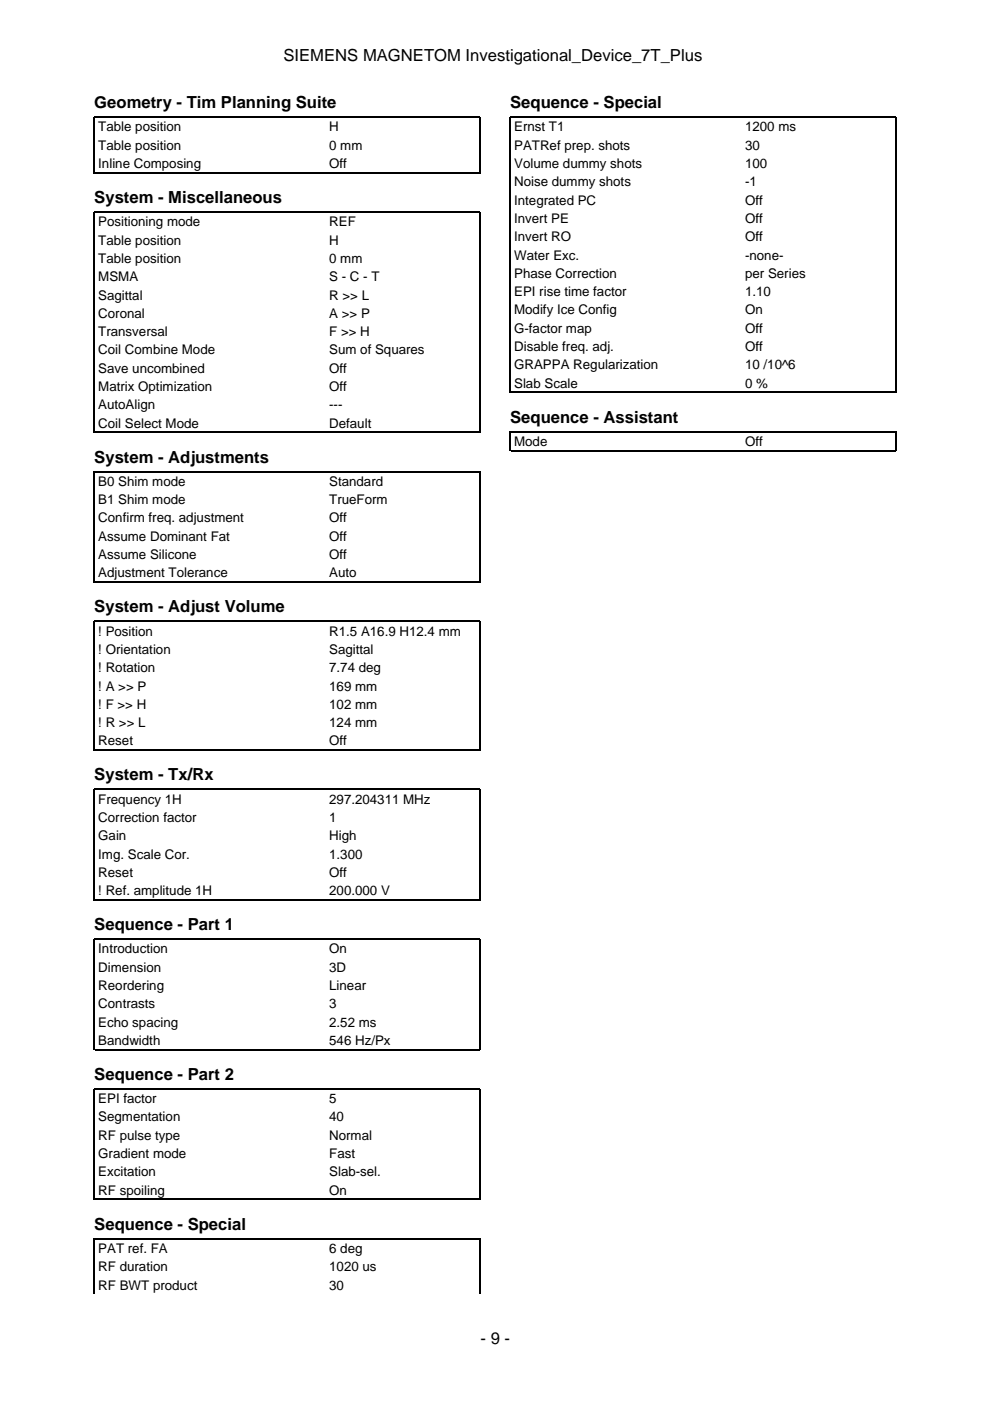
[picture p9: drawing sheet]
<svg xmlns="http://www.w3.org/2000/svg" width="210mm" height="297mm" viewBox="0 0 210 297" stroke-linecap="round" stroke-linejoin="round" font-family="sans-serif">
<defs><g id="words">
<g font-size="3.5">
<text x="60.1" y="12.9">SIEMENS MAGNETOM Investigational_Device_7T_Plus</text>
<text x="20" y="22.9">Geometry - Tim Planning Suite</text>
<text x="108.2" y="22.9">Sequence - Special</text>
<text x="20" y="43">System - Miscellaneous</text>
<text x="108.2" y="89.6">Sequence - Assistant</text>
<text x="20" y="98.1">System - Adjustments</text>
<text x="20" y="129.8">System - Adjust Volume</text>
<text x="20" y="165.5">System - Tx/Rx</text>
<text x="20" y="197.2">Sequence - Part 1</text>
<text x="20" y="229">Sequence - Part 2</text>
<text x="20" y="260.7">Sequence - Special</text>
<text x="101.9" y="284.9">- 9 -</text>
</g>
<g font-size="2.8">
<text x="20.8" y="27.9">Table position</text>
<text x="69.8" y="27.9">H</text>
<text x="109" y="27.9">Ernst T1</text>
<text x="158" y="27.9">1200 ms</text>
<text x="20.8" y="31.7">Table position</text>
<text x="20.8" y="35.6">Inline Composing</text>
<text x="69.8" y="31.7">0 mm</text>
<text x="69.8" y="35.6">Off</text>
<text x="109" y="31.7">PATRef prep. shots</text>
<text x="109" y="35.6">Volume dummy shots</text>
<text x="158" y="31.7">30</text>
<text x="158" y="35.6">100</text>
<text x="109" y="39.5">Noise dummy shots</text>
<text x="158" y="39.5">-1</text>
<text x="20.8" y="48">Positioning mode</text>
<text x="69.8" y="48">REF</text>
<text x="109" y="43.4">Integrated PC</text>
<text x="109" y="47.3">Invert PE</text>
<text x="158" y="43.4">Off</text>
<text x="158" y="47.3">Off</text>
<text x="20.8" y="51.9">Table position</text>
<text x="69.8" y="51.9">H</text>
<text x="109" y="51.2">Invert RO</text>
<text x="158" y="51.2">Off</text>
<text x="20.8" y="55.7">Table position</text>
<text x="20.8" y="59.6">MSMA</text>
<text x="69.8" y="55.7">0 mm</text>
<text x="69.8" y="59.6">S - C - T</text>
<text x="109" y="55">Water Exc.</text>
<text x="109" y="58.9">Phase Correction</text>
<text x="158" y="55">-none-</text>
<text x="158" y="58.9">per Series</text>
<text x="20.8" y="63.5">Sagittal</text>
<text x="69.8" y="63.5">R &gt;&gt; L</text>
<text x="109" y="62.8">EPI rise time factor</text>
<text x="158" y="62.8">1.10</text>
<text x="20.8" y="67.4">Coronal</text>
<text x="20.8" y="71.3">Transversal</text>
<text x="69.8" y="67.4">A &gt;&gt; P</text>
<text x="69.8" y="71.3">F &gt;&gt; H</text>
<text x="109" y="66.7">Modify Ice Config</text>
<text x="109" y="70.6">G-factor map</text>
<text x="158" y="66.7">On</text>
<text x="158" y="70.6">Off</text>
<text x="20.8" y="75.1">Coil Combine Mode</text>
<text x="69.8" y="75.1">Sum of Squares</text>
<text x="109" y="74.4">Disable freq. adj.</text>
<text x="158" y="74.4">Off</text>
<text x="20.8" y="79">Save uncombined</text>
<text x="20.8" y="82.9">Matrix Optimization</text>
<text x="69.8" y="79">Off</text>
<text x="69.8" y="82.9">Off</text>
<text x="109" y="78.3">GRAPPA Regularization</text>
<text x="109" y="82.2">Slab Scale</text>
<text x="158" y="78.3">10 /10^6</text>
<text x="158" y="82.2">0 %</text>
<text x="20.8" y="86.8">AutoAlign</text>
<text x="69.8" y="86.8">---</text>
<text x="20.8" y="90.7">Coil Select Mode</text>
<text x="69.8" y="90.7">Default</text>
<text x="109" y="94.5">Mode</text>
<text x="158" y="94.5">Off</text>
<text x="20.8" y="103">B0 Shim mode</text>
<text x="20.8" y="106.9">B1 Shim mode</text>
<text x="69.8" y="103">Standard</text>
<text x="69.8" y="106.9">TrueForm</text>
<text x="20.8" y="110.8">Confirm freq. adjustment</text>
<text x="69.8" y="110.8">Off</text>
<text x="20.8" y="114.7">Assume Dominant Fat</text>
<text x="20.8" y="118.5">Assume Silicone</text>
<text x="69.8" y="114.7">Off</text>
<text x="69.8" y="118.5">Off</text>
<text x="20.8" y="122.4">Adjustment Tolerance</text>
<text x="69.8" y="122.4">Auto</text>
<text x="20.8" y="134.8">! Position</text>
<text x="69.8" y="134.8">R1.5 A16.9 H12.4 mm</text>
<text x="20.8" y="138.6">! Orientation</text>
<text x="20.8" y="142.5">! Rotation</text>
<text x="69.8" y="138.6">Sagittal</text>
<text x="69.8" y="142.5">7.74 deg</text>
<text x="20.8" y="146.4">! A &gt;&gt; P</text>
<text x="69.8" y="146.4">169 mm</text>
<text x="20.8" y="150.3">! F &gt;&gt; H</text>
<text x="20.8" y="154.2">! R &gt;&gt; L</text>
<text x="69.8" y="150.3">102 mm</text>
<text x="69.8" y="154.2">124 mm</text>
<text x="20.8" y="158">Reset</text>
<text x="69.8" y="158">Off</text>
<text x="20.8" y="170.4">Frequency 1H</text>
<text x="69.8" y="170.4">297.204311 MHz</text>
<text x="20.8" y="174.3">Correction factor</text>
<text x="20.8" y="178.2">Gain</text>
<text x="69.8" y="174.3">1</text>
<text x="69.8" y="178.2">High</text>
<text x="20.8" y="182">Img. Scale Cor.</text>
<text x="20.8" y="185.9">Reset</text>
<text x="69.8" y="182">1.300</text>
<text x="69.8" y="185.9">Off</text>
<text x="20.8" y="189.8">! Ref. amplitude 1H</text>
<text x="69.8" y="189.8">200.000 V</text>
<text x="20.8" y="202.1">Introduction</text>
<text x="69.8" y="202.1">On</text>
<text x="20.8" y="206">Dimension</text>
<text x="20.8" y="209.9">Reordering</text>
<text x="69.8" y="206">3D</text>
<text x="69.8" y="209.9">Linear</text>
<text x="20.8" y="213.8">Contrasts</text>
<text x="69.8" y="213.8">3</text>
<text x="20.8" y="217.7">Echo spacing</text>
<text x="20.8" y="221.5">Bandwidth</text>
<text x="69.8" y="217.7">2.52 ms</text>
<text x="69.8" y="221.5">546 Hz/Px</text>
<text x="20.8" y="233.9">EPI factor</text>
<text x="69.8" y="233.9">5</text>
<text x="20.8" y="237.8">Segmentation</text>
<text x="69.8" y="237.8">40</text>
<text x="20.8" y="241.7">RF pulse type</text>
<text x="20.8" y="245.5">Gradient mode</text>
<text x="69.8" y="241.7">Normal</text>
<text x="69.8" y="245.5">Fast</text>
<text x="20.8" y="249.4">Excitation</text>
<text x="69.8" y="249.4">Slab-sel.</text>
<text x="20.8" y="253.3">RF spoiling</text>
<text x="69.8" y="253.3">On</text>
<text x="20.8" y="265.6">PAT ref. FA</text>
<text x="20.8" y="269.5">RF duration</text>
<text x="69.8" y="265.6">6 deg</text>
<text x="69.8" y="269.5">1020 us</text>
<text x="20.8" y="273.4">RF BWT product</text>
<text x="69.8" y="273.4">30</text>
</g>
</g></defs>
<g fill="none" stroke="#000" stroke-width=".26">
<path d="M20 36.8v-12h81.8v12M20.1 36.6h81.6M20 91.8v-46.8h81.8v46.8M20.1 91.7h81.6M108.2 83.3v-58.5h81.8v58.5M108.2 95.7v-4.2h81.8v4.2M108.3 83.2h81.6M108.3 95.5h81.6M20 123.5v-23.5h81.8v23.5M20.1 123.4h81.6M20 159.2v-27.5h81.8v27.5M20.1 159h81.6"/>
<path d="M20 190.9v-23.5h81.8v23.5M20.1 190.8h81.6M20 222.7v-23.6h81.8v23.6M20.1 222.5h81.6M20 254.4v-23.5h81.8v23.5M20.1 254.3h81.6M20 274.3v-11.7h81.8v11.7"/>
</g>
<use href="#words"/>
</svg>
